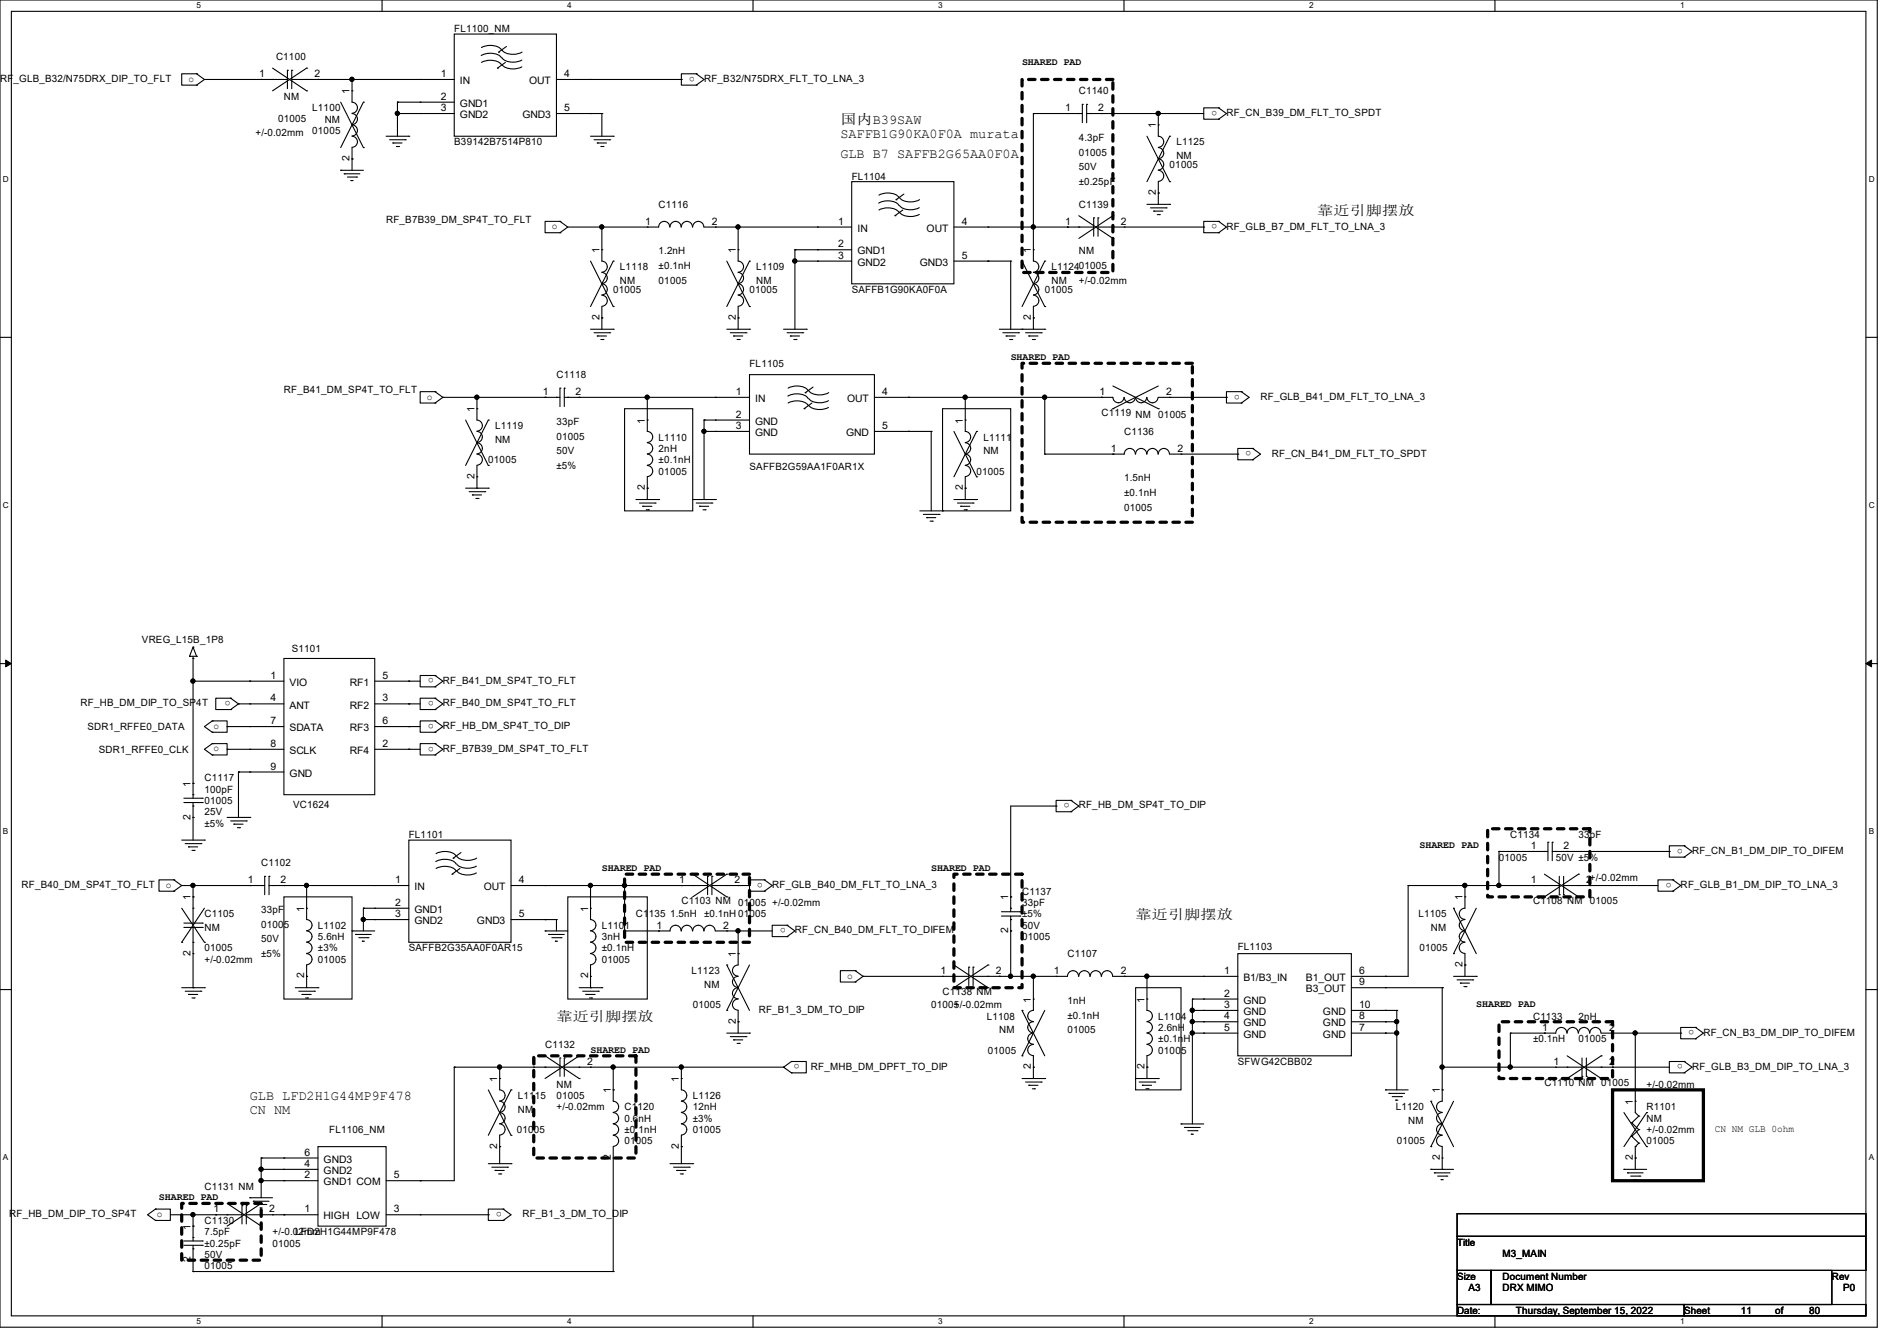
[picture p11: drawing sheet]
<svg xmlns="http://www.w3.org/2000/svg" width="297mm" height="210mm" viewBox="0 0 297 210" stroke-linecap="round" stroke-linejoin="round" font-family="sans-serif">
<defs><g id="words">
<g font-size="2.1">
<text x="131.6" y="21.5">SAFFB1G90KA0F0A murata</text>
<text x="131.6" y="19.4">国内B39SAW</text>
<text x="131.6" y="24.8">GLB B7 SAFFB2G65AA0F0A</text>
<text x="206.2" y="33.7">靠近引脚摆放</text>
<text x="177.8" y="143.9">靠近引脚摆放</text>
<text x="87.1" y="159.9">靠近引脚摆放</text>
<text x="39.1" y="172.3">GLB LFD2H1G44MP9F478</text>
<text x="39.1" y="174.5">CN NM</text>
</g>
<g font-size="1.6">
<text x="71.1" y="5">FL1100_NM</text>
<text x="43.2" y="9.4">C1100</text>
<text x="160" y="10.2">SHARED PAD</text>
<text x="0" y="12.8">RF_GLB_B32/N75DRX_DIP_TO_FLT</text>
<text x="29.5" y="12.8">o</text>
<text x="40.6" y="12.1">1</text>
<text x="44.4" y="15.7">NM</text>
<text x="48.9" y="17.4">L1100</text>
<text x="49.2" y="12.1">2</text>
<text x="54.7" y="14.8" transform="rotate(-90 54.7 14.8)">1</text>
<text x="69" y="12.1">1</text>
<text x="69" y="17.4">3</text>
<text x="69" y="15.6">2</text>
<text x="72" y="13.2">IN</text>
<text x="72" y="16.7">GND1</text>
<text x="82.8" y="13.2">OUT</text>
<text x="88.3" y="12.1">4</text>
<text x="88.3" y="17.4">5</text>
<text x="108.8" y="12" transform="rotate(-180 108.8 12)">o</text>
<text x="110.2" y="12.8">RF_B32/N75DRX_FLT_TO_LNA_3</text>
<text x="166.8" y="17.4">1</text>
<text x="168.9" y="14.8">C1140</text>
<text x="171.9" y="17.4">2</text>
<text x="190.6" y="17.4" transform="rotate(-180 190.6 17.4)">o</text>
<text x="40" y="21.3">+/-0.02mm</text>
<text x="43.6" y="19.1">01005</text>
<text x="48.9" y="21">01005</text>
<text x="50.8" y="19.2">NM</text>
<text x="71.1" y="22.8">B39142B7514P810</text>
<text x="72" y="18.5">GND2</text>
<text x="81.8" y="18.5">GND3</text>
<text x="168.9" y="22.1">4.3pF</text>
<text x="181" y="20.1" transform="rotate(-90 181 20.1)">1</text>
<text x="184.2" y="22.8">L1125</text>
<text x="192" y="18.2">RF_CN_B39_DM_FLT_TO_SPDT</text>
<text x="54.7" y="25.2" transform="rotate(-90 54.7 25.2)">2</text>
<text x="133.3" y="28.1">FL1104</text>
<text x="168.9" y="24.4">01005</text>
<text x="168.9" y="26.7">50V</text>
<text x="168.9" y="29">±0.25pF</text>
<text x="183.1" y="26.3">01005</text>
<text x="184.2" y="24.9">NM</text>
<text x="60.5" y="34.9">RF_B7B39_DM_SP4T_TO_FLT</text>
<text x="86.4" y="35.9">o</text>
<text x="101" y="35.2">1</text>
<text x="103.1" y="32.6">C1116</text>
<text x="111.5" y="35.2">2</text>
<text x="131.2" y="35.2">1</text>
<text x="150.6" y="35.2">4</text>
<text x="166.8" y="35.2">1</text>
<text x="168.9" y="32.6">C1139</text>
<text x="175.5" y="35.2">2</text>
<text x="181" y="30.6" transform="rotate(-90 181 30.6)">2</text>
<text x="190.6" y="35.1" transform="rotate(-180 190.6 35.1)">o</text>
<text x="192" y="35.9">RF_GLB_B7_DM_FLT_TO_LNA_3</text>
<text x="93.9" y="39.7" transform="rotate(-90 93.9 39.7)">1</text>
<text x="103.1" y="39.8">1.2nH</text>
<text x="115.2" y="39.7" transform="rotate(-90 115.2 39.7)">1</text>
<text x="131.2" y="40.5">3</text>
<text x="131.2" y="38.7">2</text>
<text x="134.2" y="36.3">IN</text>
<text x="134.2" y="41.6">GND2</text>
<text x="134.2" y="39.8">GND1</text>
<text x="144" y="41.6">GND3</text>
<text x="145.1" y="36.3">OUT</text>
<text x="150.6" y="40.5">5</text>
<text x="161.4" y="39.7" transform="rotate(-90 161.4 39.7)">1</text>
<text x="168.9" y="39.8">NM</text>
<text x="96" y="45.9">01005</text>
<text x="97.1" y="42.3">L1118</text>
<text x="97.1" y="44.5">NM</text>
<text x="103.1" y="42.2">±0.1nH</text>
<text x="103.1" y="44.5">01005</text>
<text x="117.3" y="45.9">01005</text>
<text x="118.4" y="42.3">L1109</text>
<text x="118.4" y="44.5">NM</text>
<text x="133.3" y="45.9">SAFFB1G90KA0F0A</text>
<text x="163.6" y="45.9">01005</text>
<text x="164.6" y="42.3">L112401005</text>
<text x="164.6" y="44.5">NM</text>
<text x="168.9" y="44.5">+/-0.02mm</text>
<text x="93.9" y="50.1" transform="rotate(-90 93.9 50.1)">2</text>
<text x="115.2" y="50.1" transform="rotate(-90 115.2 50.1)">2</text>
<text x="161.4" y="50.1" transform="rotate(-90 161.4 50.1)">2</text>
<text x="87.1" y="59.2">C1118</text>
<text x="117.3" y="57.5">FL1105</text>
<text x="158.2" y="56.4">SHARED PAD</text>
<text x="44.4" y="61.6">RF_B41_DM_SP4T_TO_FLT</text>
<text x="66.8" y="62.6">o</text>
<text x="74.3" y="64.6" transform="rotate(-90 74.3 64.6)">1</text>
<text x="85" y="61.9">1</text>
<text x="90.1" y="61.9">2</text>
<text x="115.2" y="61.9">1</text>
<text x="115.2" y="65.4">2</text>
<text x="118.2" y="63">IN</text>
<text x="132.6" y="63">OUT</text>
<text x="138.1" y="61.9">4</text>
<text x="172.1" y="61.9">1</text>
<text x="172.5" y="65.1">C1119 NM</text>
<text x="181.4" y="65.5">01005</text>
<text x="182.6" y="61.9">2</text>
<text x="194.1" y="61.8" transform="rotate(-180 194.1 61.8)">o</text>
<text x="197.4" y="62.6">RF_GLB_B41_DM_FLT_TO_LNA_3</text>
<text x="77.5" y="67.2">L1119</text>
<text x="77.5" y="69.3">NM</text>
<text x="87.1" y="66.5">33pF</text>
<text x="87.1" y="68.8">01005</text>
<text x="87.1" y="71.1">50V</text>
<text x="101" y="66.3" transform="rotate(-90 101 66.3)">1</text>
<text x="103.1" y="69">L1110</text>
<text x="103.1" y="70.8">2nH</text>
<text x="115.2" y="67.2">3</text>
<text x="118.2" y="66.5">GND</text>
<text x="118.2" y="68.3">GND</text>
<text x="132.5" y="68.3">GND</text>
<text x="138.1" y="67.2">5</text>
<text x="150.7" y="66.3" transform="rotate(-90 150.7 66.3)">1</text>
<text x="154" y="69">L1111</text>
<text x="154" y="71.1">NM</text>
<text x="173.9" y="70.7">1</text>
<text x="176" y="68.1">C1136</text>
<text x="184.4" y="70.7">2</text>
<text x="195.9" y="70.7" transform="rotate(-180 195.9 70.7)">o</text>
<text x="199.1" y="71.5">RF_CN_B41_DM_FLT_TO_SPDT</text>
<text x="74.3" y="75" transform="rotate(-90 74.3 75)">2</text>
<text x="76.5" y="72.6">01005</text>
<text x="87.1" y="73.5">±5%</text>
<text x="101" y="76.8" transform="rotate(-90 101 76.8)">2</text>
<text x="103.1" y="72.6">±0.1nH</text>
<text x="103.1" y="74.3">01005</text>
<text x="117.3" y="73.6">SAFFB2G59AA1F0AR1X</text>
<text x="150.7" y="76.8" transform="rotate(-90 150.7 76.8)">2</text>
<text x="152.9" y="74.3">01005</text>
<text x="176" y="75.4">1.5nH</text>
<text x="176" y="77.7">±0.1nH</text>
<text x="176" y="80">01005</text>
<text x="22.2" y="100.7">VREG_L15B_1P8</text>
<text x="42.3" y="106.3">1</text>
<text x="45.3" y="107.4">VIO</text>
<text x="45.7" y="102.1">S1101</text>
<text x="54.8" y="107.4">RF1</text>
<text x="59.9" y="106.3">5</text>
<text x="67.9" y="106.3" transform="rotate(-180 67.9 106.3)">o</text>
<text x="69.3" y="107.1">RF_B41_DM_SP4T_TO_FLT</text>
<text x="12.6" y="110.6">RF_HB_DM_DIP_TO_SP4T</text>
<text x="36.1" y="109.8" transform="rotate(-180 36.1 109.8)">o</text>
<text x="42.3" y="109.9">4</text>
<text x="42.3" y="113.4">7</text>
<text x="45.3" y="111">ANT</text>
<text x="54.8" y="111">RF2</text>
<text x="59.9" y="109.9">3</text>
<text x="59.9" y="113.4">6</text>
<text x="67.9" y="109.8" transform="rotate(-180 67.9 109.8)">o</text>
<text x="67.9" y="113.4" transform="rotate(-180 67.9 113.4)">o</text>
<text x="69.3" y="110.6">RF_B40_DM_SP4T_TO_FLT</text>
<text x="13.7" y="114.3">SDR1_RFFE0_DATA</text>
<text x="15.5" y="117.9">SDR1_RFFE0_CLK</text>
<text x="33.4" y="114.1">o</text>
<text x="33.4" y="117.7">o</text>
<text x="42.3" y="117">8</text>
<text x="45.3" y="114.5">SDATA</text>
<text x="45.3" y="118.1">SCLK</text>
<text x="54.8" y="118.1">RF4</text>
<text x="54.8" y="114.5">RF3</text>
<text x="59.9" y="117">2</text>
<text x="67.9" y="116.9" transform="rotate(-180 67.9 116.9)">o</text>
<text x="69.3" y="114.2">RF_HB_DM_SP4T_TO_DIP</text>
<text x="69.3" y="117.7">RF_B7B39_DM_SP4T_TO_FLT</text>
<text x="29.8" y="123.2" transform="rotate(-90 29.8 123.2)">1</text>
<text x="32" y="122.3">C1117</text>
<text x="32" y="124.1">100pF</text>
<text x="32" y="125.9">01005</text>
<text x="42.3" y="120.5">9</text>
<text x="45.3" y="121.6">GND</text>
<text x="167.5" y="125.8" transform="rotate(-180 167.5 125.8)">o</text>
<text x="29.8" y="128.4" transform="rotate(-90 29.8 128.4)">2</text>
<text x="32" y="127.7">25V</text>
<text x="32" y="129.5">±5%</text>
<text x="45.9" y="126.6">VC1624</text>
<text x="64" y="131.2">FL1101</text>
<text x="168.9" y="126.6">RF_HB_DM_SP4T_TO_DIP</text>
<text x="236.5" y="131.2">C1134</text>
<text x="247.1" y="131.2">33pF</text>
<text x="40.9" y="135.7">C1102</text>
<text x="94.2" y="136.4">SHARED PAD</text>
<text x="145.8" y="136.4">SHARED PAD</text>
<text x="222.2" y="132.8">SHARED PAD</text>
<text x="234.7" y="134.8">01005</text>
<text x="239.7" y="133">1</text>
<text x="243.6" y="134.8">50V ±5%</text>
<text x="244.8" y="133">2</text>
<text x="263.5" y="132.9" transform="rotate(-180 263.5 132.9)">o</text>
<text x="264.9" y="133.7">RF_CN_B1_DM_DIP_TO_DIFEM</text>
<text x="3.4" y="139.1">RF_B40_DM_SP4T_TO_FLT</text>
<text x="25.9" y="139">o</text>
<text x="29.8" y="141" transform="rotate(-90 29.8 141)">1</text>
<text x="32" y="143.7">C1105</text>
<text x="38.8" y="138.3">1</text>
<text x="40.9" y="143">33pF</text>
<text x="43.9" y="138.3">2</text>
<text x="47.6" y="142.8" transform="rotate(-90 47.6 142.8)">1</text>
<text x="61.9" y="138.3">1</text>
<text x="61.9" y="143.6">3</text>
<text x="61.9" y="141.9">2</text>
<text x="64.9" y="139.4">IN</text>
<text x="64.9" y="143">GND1</text>
<text x="75.7" y="139.4">OUT</text>
<text x="81.2" y="138.3">4</text>
<text x="81.2" y="143.6">5</text>
<text x="92.1" y="142.8" transform="rotate(-90 92.1 142.8)">1</text>
<text x="99.6" y="143.7">C1135 1.5nH</text>
<text x="106.3" y="138.3">1</text>
<text x="106.7" y="141.6">C1103 NM</text>
<text x="110.2" y="143.7">±0.1nH 01005</text>
<text x="115" y="138.3">2</text>
<text x="115.6" y="141.9">01005 +/-0.02mm</text>
<text x="119.5" y="138.3" transform="rotate(-180 119.5 138.3)">o</text>
<text x="120.9" y="139.1">RF_GLB_B40_DM_FLT_TO_LNA_3</text>
<text x="157.9" y="141" transform="rotate(-90 157.9 141)">1</text>
<text x="160" y="140.1">C1137</text>
<text x="160" y="141.9">33pF</text>
<text x="160" y="143.7">±5%</text>
<text x="222.1" y="143.7">L1105</text>
<text x="229" y="141" transform="rotate(-90 229 141)">1</text>
<text x="239.7" y="138.3">1</text>
<text x="240" y="141.6">C1108 NM</text>
<text x="248.4" y="138.3">2+/-0.02mm</text>
<text x="248.9" y="141.6">01005</text>
<text x="261.7" y="138.3" transform="rotate(-180 261.7 138.3)">o</text>
<text x="263.1" y="139.1">RF_GLB_B1_DM_DIP_TO_LNA_3</text>
<text x="29.8" y="149.7" transform="rotate(-90 29.8 149.7)">2</text>
<text x="32" y="145.8">NM</text>
<text x="32" y="149">01005</text>
<text x="40.9" y="145.3">01005</text>
<text x="40.9" y="147.6">50V</text>
<text x="40.9" y="149.9">±5%</text>
<text x="49.8" y="145.5">L1102</text>
<text x="49.8" y="147.2">5.6nH</text>
<text x="49.8" y="149">±3%</text>
<text x="64" y="149">SAFFB2G35AA0F0AR15</text>
<text x="64.9" y="144.7">GND2</text>
<text x="74.7" y="144.7">GND3</text>
<text x="94.2" y="145.5">L1101</text>
<text x="94.2" y="147.2">3nH</text>
<text x="94.2" y="149">±0.1nH</text>
<text x="102.8" y="145.4">1</text>
<text x="113.2" y="145.4">2</text>
<text x="115.2" y="149.9" transform="rotate(-90 115.2 149.9)">1</text>
<text x="123" y="145.4" transform="rotate(-180 123 145.4)">o</text>
<text x="124.5" y="146.2">RF_CN_B40_DM_FLT_TO_DIFEM</text>
<text x="157.9" y="146.1" transform="rotate(-90 157.9 146.1)">2</text>
<text x="160" y="147.2">01005</text>
<text x="160" y="145.5">50V</text>
<text x="167.1" y="149.9">C1107</text>
<text x="193.8" y="148.8">FL1103</text>
<text x="222.2" y="149">01005</text>
<text x="224" y="145.8">NM</text>
<text x="32" y="150.8">+/-0.02mm</text>
<text x="47.6" y="153.2" transform="rotate(-90 47.6 153.2)">2</text>
<text x="49.8" y="150.8">01005</text>
<text x="92.1" y="153.2" transform="rotate(-90 92.1 153.2)">2</text>
<text x="94.2" y="150.8">01005</text>
<text x="108.3" y="152.6">L1123</text>
<text x="110.2" y="154.7">NM</text>
<text x="132.6" y="153.2">o</text>
<text x="147.2" y="152.5">1</text>
<text x="147.6" y="155.8">C1138 NM</text>
<text x="155.9" y="152.5">2</text>
<text x="165" y="152.5">1</text>
<text x="175.5" y="152.5">2</text>
<text x="191.7" y="152.5">1</text>
<text x="194.7" y="153.6">B1/B3_IN</text>
<text x="204.5" y="153.6">B1_OUT</text>
<text x="204.5" y="155.4">B3_OUT</text>
<text x="212.8" y="152.5">6</text>
<text x="212.8" y="154.3">9</text>
<text x="229" y="151.5" transform="rotate(-90 229 151.5)">2</text>
<text x="108.5" y="157.9">01005</text>
<text x="115.2" y="160.4" transform="rotate(-90 115.2 160.4)">2</text>
<text x="118.8" y="158.6">RF_B1_3_DM_TO_DIP</text>
<text x="145.8" y="157.9">01005</text>
<text x="149.3" y="157.9">+/-0.02mm</text>
<text x="154.5" y="159.7">L1108</text>
<text x="156.5" y="161.8">NM</text>
<text x="161.4" y="157" transform="rotate(-90 161.4 157)">1</text>
<text x="167.1" y="157.2">1nH</text>
<text x="167.1" y="159.5">±0.1nH</text>
<text x="167.1" y="161.8">01005</text>
<text x="179.2" y="157" transform="rotate(-90 179.2 157)">1</text>
<text x="181.4" y="159.7">L1104</text>
<text x="181.4" y="161.5">2.6nH</text>
<text x="191.7" y="156.1">2</text>
<text x="191.7" y="157.9">3</text>
<text x="191.7" y="159.6">4</text>
<text x="191.7" y="161.4">5</text>
<text x="194.7" y="157.2">GND</text>
<text x="194.7" y="159">GND</text>
<text x="194.7" y="160.7">GND</text>
<text x="207.1" y="160.7">GND</text>
<text x="207.1" y="159">GND</text>
<text x="212.8" y="161.4">7</text>
<text x="212.8" y="159.6">8</text>
<text x="212.8" y="157.9">10</text>
<text x="231.1" y="157.7">SHARED PAD</text>
<text x="240" y="159.7">C1133</text>
<text x="241.5" y="161.4">1</text>
<text x="247.1" y="159.7">2nH</text>
<text x="251.9" y="161.4">2</text>
<text x="265.3" y="161.4" transform="rotate(-180 265.3 161.4)">o</text>
<text x="83.2" y="166.8">1</text>
<text x="85.3" y="164.1">C1132</text>
<text x="91.9" y="166.8">2</text>
<text x="92.5" y="164.8">SHARED PAD</text>
<text x="125.2" y="166.7" transform="rotate(-180 125.2 166.7)">o</text>
<text x="127" y="167.5">RF_MHB_DM_DPFT_TO_DIP</text>
<text x="154.7" y="165">01005</text>
<text x="161.4" y="167.5" transform="rotate(-90 161.4 167.5)">2</text>
<text x="179.2" y="167.5" transform="rotate(-90 179.2 167.5)">2</text>
<text x="181.4" y="163.2">±0.1nH</text>
<text x="181.4" y="165">01005</text>
<text x="193.8" y="166.8">SFWG42CBB02</text>
<text x="194.7" y="162.5">GND</text>
<text x="207.1" y="162.5">GND</text>
<text x="240" y="163.2">±0.1nH</text>
<text x="243.2" y="166.8">1</text>
<text x="247.1" y="163.2">01005</text>
<text x="251.9" y="166.8">2</text>
<text x="263.5" y="166.7" transform="rotate(-180 263.5 166.7)">o</text>
<text x="264.9" y="167.5">RF_GLB_B3_DM_DIP_TO_LNA_3</text>
<text x="266.7" y="162.2">RF_CN_B3_DM_DIP_TO_DIFEM</text>
<text x="77.9" y="169.5" transform="rotate(-90 77.9 169.5)">1</text>
<text x="81.1" y="172.1">L1115</text>
<text x="87.1" y="170.3">NM</text>
<text x="87.1" y="172.1">01005</text>
<text x="87.1" y="173.9">+/-0.02mm</text>
<text x="95.6" y="171.2" transform="rotate(-90 95.6 171.2)">1</text>
<text x="97.8" y="173.9">C1120</text>
<text x="106.3" y="169.5" transform="rotate(-90 106.3 169.5)">1</text>
<text x="108.5" y="172.1">L1126</text>
<text x="108.5" y="173.9">12nH</text>
<text x="218.5" y="173.9">L1120</text>
<text x="225.4" y="171.2" transform="rotate(-90 225.4 171.2)">1</text>
<text x="241.8" y="170">C1110 NM</text>
<text x="250.7" y="170">01005</text>
<text x="255.7" y="173" transform="rotate(-90 255.7 173)">1</text>
<text x="257.8" y="170.3">+/-0.02mm</text>
<text x="257.8" y="173.9">R1101</text>
<text x="51.6" y="177.5">FL1106_NM</text>
<text x="77.9" y="179.9" transform="rotate(-90 77.9 179.9)">2</text>
<text x="80.9" y="177.5">01005</text>
<text x="81.1" y="174.2">NM</text>
<text x="97.8" y="175.7">0.6nH</text>
<text x="97.8" y="177.5">±0.1nH</text>
<text x="97.8" y="179.2">01005</text>
<text x="106.3" y="179.9" transform="rotate(-90 106.3 179.9)">2</text>
<text x="108.5" y="175.7">±3%</text>
<text x="108.5" y="177.5">01005</text>
<text x="218.7" y="179.2">01005</text>
<text x="220.5" y="176">NM</text>
<text x="257.8" y="175.7">NM</text>
<text x="257.8" y="179.2">01005</text>
<text x="257.8" y="177.5">+/-0.02mm</text>
<text x="268.5" y="177.2">CN NM GLB 0ohm</text>
<text x="47.7" y="184.5">2</text>
<text x="47.7" y="182.8">4</text>
<text x="47.7" y="181">6</text>
<text x="50.7" y="185.6">GND1 COM</text>
<text x="50.7" y="183.9">GND2</text>
<text x="50.7" y="182.1">GND3</text>
<text x="61.7" y="184.5">5</text>
<text x="95.6" y="181.7" transform="rotate(-90 95.6 181.7)">2</text>
<text x="225.4" y="181.7" transform="rotate(-90 225.4 181.7)">2</text>
<text x="255.7" y="181.7" transform="rotate(-90 255.7 181.7)">2</text>
<text x="1.4" y="190.6">RF_HB_DM_DIP_TO_SP4T</text>
<text x="24.6" y="190.6">o</text>
<text x="24.9" y="188">SHARED PAD</text>
<text x="32" y="191.7">C1130</text>
<text x="32" y="186.3">C1131 NM</text>
<text x="33.4" y="189.9">1</text>
<text x="42.1" y="189.9">2</text>
<text x="47.7" y="189.9">1</text>
<text x="50.7" y="191">HIGH LOW</text>
<text x="61.7" y="189.9">3</text>
<text x="78.6" y="189.8" transform="rotate(-180 78.6 189.8)">o</text>
<text x="81.8" y="190.6">RF_B1_3_DM_TO_DIP</text>
<text x="29.8" y="197.7" transform="rotate(-90 29.8 197.7)">2</text>
<text x="29.8" y="192.6" transform="rotate(-90 29.8 192.6)">1</text>
<text x="32" y="193.5">7.5pF</text>
<text x="32" y="197">50V</text>
<text x="32" y="195.2">±0.25pF</text>
<text x="42.7" y="195.2">01005</text>
<text x="42.7" y="193.5">+/-0.02mm</text>
<text x="46.2" y="193.5">LFD2H1G44MP9F478</text>
<text x="228.1" y="195.1">Title</text>
<text x="235.2" y="196.8">M3_MAIN</text>
<text x="32" y="198.8">01005</text>
<text x="228.1" y="200.4">Size</text>
<text x="229.9" y="202.2">A3</text>
<text x="235.2" y="200.4">Document Number</text>
<text x="235.2" y="202.2">DRX MIMO</text>
<text x="286.8" y="200.4">Rev</text>
<text x="288.6" y="202.2">P0</text>
<text x="228.1" y="205.7">Date:</text>
<text x="237.4" y="205.7">Thursday, September 15, 2022</text>
<text x="263.7" y="205.7">Sheet</text>
<text x="272.6" y="205.7">11</text>
<text x="277.9" y="205.7">of</text>
<text x="283.2" y="205.7">80</text>
</g>
<g font-size="1.3">
<text x="30.8" y="1.3">5</text>
<text x="88.8" y="1.3">4</text>
<text x="146.9" y="1.3">3</text>
<text x="205" y="1.3">2</text>
<text x="263.1" y="1.3">1</text>
<text x=".5" y="28.4">D</text>
<text x="292.6" y="28.4">D</text>
<text x=".5" y="79.5">C</text>
<text x="292.6" y="79.5">C</text>
<text x=".5" y="130.6">B</text>
<text x="292.6" y="130.6">B</text>
<text x=".5" y="181.7">A</text>
<text x="292.6" y="181.7">A</text>
<text x="30.8" y="207.4">5</text>
<text x="88.8" y="207.4">4</text>
<text x="146.9" y="207.4">3</text>
<text x="205" y="207.4">2</text>
<text x="263.1" y="207.4">1</text>
</g>
</g></defs>
<path d="M0 0h293.9v207.9h-293.9zM1.8 1.8h290.3v204.3h-290.3z" fill="none" stroke="#000" stroke-width=".17"/>
<g fill="#fff">
<path d="M30.8 .2h.7v1.4h-.7z"/>
<path d="M30.8 206.2h.7v1.4h-.7z"/>
</g>
<path d="M59.8 0v1.8M59.8 206.1v1.8" fill="none" stroke="#000" stroke-width=".17"/>
<g fill="#fff">
<path d="M88.8 .2h.7v1.4h-.7z"/>
<path d="M88.8 206.2h.7v1.4h-.7z"/>
</g>
<path d="M117.9 0v1.8M117.9 206.1v1.8" fill="none" stroke="#000" stroke-width=".17"/>
<g fill="#fff">
<path d="M146.9 .2h.7v1.4h-.7z"/>
<path d="M146.9 206.2h.7v1.4h-.7z"/>
</g>
<path d="M176 0v1.8M176 206.1v1.8" fill="none" stroke="#000" stroke-width=".17"/>
<g fill="#fff">
<path d="M205 .2h.7v1.4h-.7z"/>
<path d="M205 206.2h.7v1.4h-.7z"/>
</g>
<path d="M234.1 0v1.8M234.1 206.1v1.8" fill="none" stroke="#000" stroke-width=".17"/>
<g fill="#fff">
<path d="M263.1 .2h.6v1.4h-.6z"/>
<path d="M263.1 206.2h.6v1.4h-.6z"/>
<path d="M.5 27.3h.9v1.4h-.9z"/>
<path d="M292.6 27.3h.9v1.4h-.9z"/>
<path d="M.5 78.4h.9v1.4h-.9z"/>
<path d="M292.6 78.4h.9v1.4h-.9z"/>
</g>
<path d="M0 52.8h1.8M292.1 52.8h1.8" fill="none" stroke="#000" stroke-width=".17"/>
<g fill="#fff">
<path d="M.5 129.5h.8v1.4h-.8z"/>
<path d="M292.6 129.5h.8v1.4h-.8z"/>
</g>
<path d="M0 103.9h1.8M292.1 103.9h1.8" fill="none" stroke="#000" stroke-width=".17"/>
<path d="M.9 103.4l.9 .5-.9 .5zM292.1 103.9l.9-.5v1z" fill="#000" stroke="#000" stroke-width=".16"/>
<g fill="#fff">
<path d="M.5 180.5h.8v1.4h-.8z"/>
<path d="M292.6 180.5h.8v1.4h-.8z"/>
</g>
<g fill="none" stroke="#000" stroke-width=".17">
<path d="M30.8 11.6h.1M30.8 13.3h.1M30.8 11.6h-2.4v1.7h2.4M30.8 11.6l1.2 .8M32 12.4l-1.2 .9M32 12.4h13M40.9 12.4h.1M42.7 12.4h.1M42.7 10.7l5.3 3.5M45 11h.1M45 11v2.9M45.7 11h.1"/>
<path d="M45.7 12.4h25.4M45.7 11v2.9M48 12.4h.1M48 14.2h.1M48 10.7h.1M48 10.7l-5.3 3.5M49.8 12.4h.1M53.3 16l3.6 7.1M55.1 12.4v3.6a.87 .87 0 0 1 .9 .9 .87 .87 0 0 1-.9 .8M55.1 17.8a.87 .87 0 0 1 .9 .8 .87 .87 0 0 1-.9 .9M55.1 19.6a.87 .87 0 0 1 .9 .8 .87 .87 0 0 1-.9 .9M55.1 14.2h.1"/>
<path d="M55.1 12.4h.1M56.9 16h.1M56.9 16l-3.6 7.1M62.2 16h.1M62.2 17.8h.1M62.2 17.8h8.9M62.2 16h8.9M62.2 16v5.3M65.8 12.4h.1M65.8 17.8h.1M65.8 16h.1M71.1 5.3h16v16h-16z"/>
<path d="M75.3 8.7a2.89 2.89 0 0 1 3.1 .1l.1 .3M75.4 7.4a2.9 2.9 0 0 1 3 .2l.1 .2M75.4 9.8a2.93 2.93 0 0 1 2.9 .1l.2 .2M77.9 10.7h.1M78.1 8.2h.1M78.6 9.1a2.6 2.6 0 0 0 3.1 .3M78.6 10.1a2.6 2.6 0 0 0 3.1 .4M78.6 7.8a2.59 2.59 0 0 0 3.1 .4M79.1 9.8l-1.2 .9M79.3 7.3l-1.2 .9M87.1 17.8h7.1M87.1 12.4h19.6"/>
<path d="M92.5 12.4h.1M92.5 17.8h.1M94.2 17.8h.1M94.2 17.8v3.5M106.7 12.4h.1M109 13.3h.1M109 11.6h.1M109 11.6h-2.3v1.7h2.3M109 11.6l1.2 .8-1.2 .9M161.8 17.8v23.1a.87 .87 0 0 1 .8 .9 .87 .87 0 0 1-.8 .8M161.8 17.8h.1M161.8 17.8h7.7"/>
<path d="M167.1 17.8h.1M168.9 17.8h.1M169.5 16.3h.1M169.5 16.3v2.9M170.1 16.3h.1M170.1 16.3v2.9M170.1 17.8h18.4M170.7 17.8h.1M172.5 17.8h.1M181.4 17.8v3.5a.87 .87 0 0 1 .8 .9 .87 .87 0 0 1-.8 .9M181.4 19.6h.1M181.4 17.8h.1"/>
<path d="M190.8 18.7h.1M190.8 16.9h.1M190.8 16.9h-2.3v1.8h2.3M190.8 16.9l1.2 .9-1.2 .9M53.3 26.7h.1M53.3 26.7h3.6M53.9 27.2h.1M53.9 27.2h2.4M54.4 27.7h1.4M54.9 28.3h.1M54.9 28.3h.4M55.1 21.3a.87 .87 0 0 1 .9 .9 .87 .87 0 0 1-.9 .9"/>
<path d="M55.1 24.9h.1M55.1 23.1v3.6M55.8 27.7h.1M56.9 23.1h.1M60.5 21.3h3.5M61 21.9h2.5M61.5 22.4h.1M61.5 22.4h1.4M62.1 22.9h.3M62.4 22.9h.1M63.5 21.9h.1M64 21.3h.1"/>
<path d="M87.7 34.7h.1M87.7 36.4h.1M87.7 34.7h-2.4v1.7h2.4M87.7 34.7l1.2 .9M88.9 35.6h14.2a.87 .87 0 0 1 .9-.9 .87 .87 0 0 1 .9 .9M88.9 35.6l-1.2 .8M92.5 21.3h3.5M93 21.9h2.5M93.5 22.4h.1M93.5 22.4h1.5M94.1 22.9h.3M94.2 35.6v5.3a.87 .87 0 0 1 .9 .9 .87 .87 0 0 1-.9 .8"/>
<path d="M94.2 39.1h.1M94.2 35.6h.1M94.4 22.9h.1M95.5 21.9h.1M96 21.3h.1M101.3 35.6h.1M106.6 35.6a.87 .87 0 0 0-.8-.9 .87 .87 0 0 0-.9 .9M108.4 35.6a.87 .87 0 0 0-.9-.9 .87 .87 0 0 0-.8 .9M110.2 35.6a.87 .87 0 0 0-.9-.9 .87 .87 0 0 0-.8 .9M110.2 35.6h23.1M112 35.6h.1M115.6 35.6v5.3a.87 .87 0 0 1 .8 .9 .87 .87 0 0 1-.8 .8"/>
<path d="M115.6 39.1h.1M115.6 35.6h.1M124.5 39.1h.1M124.5 39.1h8.8M124.5 39.1v12.5M128 35.6h.1M128 39.1h.1M133.3 28.4h16.1v16h-16.1zM137.6 31.8a2.89 2.89 0 0 1 3 .1l.1 .3M137.6 30.6a2.9 2.9 0 0 1 3 .1l.1 .3M137.6 32.9a2.93 2.93 0 0 1 3 .1l.1 .2M140.1 33.8h.1"/>
<path d="M140.3 31.3h.1M140.8 32.2a2.6 2.6 0 0 0 3.1 .3M140.8 33.2a2.6 2.6 0 0 0 3.1 .4M140.8 30.9a2.59 2.59 0 0 0 3.2 .4M141.4 32.9l-1.3 .9M141.5 30.4l-1.2 .9M149.4 35.6h21.8M154.7 35.6h.1M161.8 39.1h.1M161.8 35.6h.1M167.1 35.6h.1M168.9 35.6h.1"/>
<path d="M168.9 33.8l5.3 3.5M171.2 34.1h.1M171.2 34.1v2.9M171.9 34.1h.1M171.9 34.1v2.9M171.9 35.6h16.6M174.2 35.6h.1M174.2 37.3h.1M174.2 33.8h.1M174.2 33.8l-5.3 3.5M176 35.6h.1M179.6 32h3.5"/>
<path d="M179.6 21.3l3.5 7.1M180.1 32.6h2.5M180.6 33.1h.1M180.6 33.1h1.5M181.2 33.6h.3M181.4 23.1a.87 .87 0 0 1 .8 .9 .87 .87 0 0 1-.8 .8M181.4 24.9a.87 .87 0 0 1 .8 .9 .87 .87 0 0 1-.8 .8M181.4 26.7a.87 .87 0 0 1 .8 .8 .87 .87 0 0 1-.8 .9M181.4 30.2h.1M181.4 28.4v3.6M181.5 33.6h.1M182.6 32.6h.1"/>
<path d="M183.1 32h.1M183.1 21.3h.1M183.1 28.4h.1M183.1 21.3l-3.5 7.1M188.5 35.6h.1M190.8 36.4h.1M190.8 34.7h.1M190.8 34.7h-2.3v1.7h2.3M190.8 34.7l1.2 .9-1.2 .8M92.5 51.6h3.5M92.5 40.9l3.5 7.1M93 52.1h2.5"/>
<path d="M93.5 52.6h.1M93.5 52.6h1.5M94.1 53.2h.3M94.2 42.7a.87 .87 0 0 1 .9 .8 .87 .87 0 0 1-.9 .9M94.2 44.4a.87 .87 0 0 1 .9 .9 .87 .87 0 0 1-.9 .9M94.2 46.2a.87 .87 0 0 1 .9 .9 .87 .87 0 0 1-.9 .9M94.2 49.8h.1M94.2 48v3.6M94.4 53.2h.1M95.5 52.1h.1M96 51.6h.1M96 40.9h.1"/>
<path d="M96 48h.1M96 40.9l-3.5 7.1M113.8 51.6h3.5M113.8 40.9l3.5 7.1M114.3 52.1h2.5M114.9 52.6h.1M114.9 52.6h1.4M115.4 53.2h.3M115.6 42.7a.87 .87 0 0 1 .8 .8 .87 .87 0 0 1-.8 .9M115.6 44.4a.87 .87 0 0 1 .8 .9 .87 .87 0 0 1-.8 .9M115.6 46.2a.87 .87 0 0 1 .8 .9 .87 .87 0 0 1-.8 .9M115.6 49.8h.1"/>
<path d="M115.6 48v3.6M115.7 53.2h.1M116.8 52.1h.1M117.3 51.6h.1M117.3 40.9h.1M117.3 48h.1M117.3 40.9l-3.5 7.1M117.3 58.7h19.6v12.4h-19.6zM122.7 51.6h3.5M123.2 52.1h2.5M123.7 52.6h.1M123.7 52.6h1.5"/>
<path d="M124.3 53.2h.3M124.5 40.9h.1M124.5 40.9h8.8M124.6 53.2h.1M125.7 52.1h.1M126.2 51.6h.1M128 40.9h.1M149.4 40.9h8.8M154.7 40.9h.1M156.5 51.6h7.1M157 52.1h2.5M157.5 52.6h.1"/>
<path d="M157.5 52.6h1.5M158.1 53.2h.3M158.2 40.9h.1M158.2 40.9v10.7M158.4 53.2h.1M159.5 52.1h.1M160 51.6h.1M160 40.9l3.6 7.1M160.6 52.1h2.4M161.1 52.6h.1M161.1 52.6h1.4M161.6 53.2h.4"/>
<path d="M161.8 42.7a.87 .87 0 0 1 .8 .8 .87 .87 0 0 1-.8 .9M161.8 44.4a.87 .87 0 0 1 .8 .9 .87 .87 0 0 1-.8 .9M161.8 46.2a.87 .87 0 0 1 .8 .9 .87 .87 0 0 1-.8 .9M161.8 49.8h.1M161.8 48v3.6M162 53.2h.1M163 52.1h.1M163.6 51.6h.1M163.6 40.9h.1M163.6 48h.1M163.6 40.9l-3.6 7.1M68.1 61.3h.1"/>
<path d="M68.1 63.1h.1M68.1 61.3h-2.3v1.8h2.3M68.1 61.3l1.2 .9M69.3 62.2h.1M69.3 62.2l-1.2 .9M69.3 62.2h18.4M72.9 76.5h3.6M72.9 65.8l3.6 7.1M73.4 77h2.5M74 77.5h.1M74 77.5h1.4M74.5 78.1h.3"/>
<path d="M74.7 62.2v3.6a.87 .87 0 0 1 .8 .9 .87 .87 0 0 1-.8 .8M74.7 67.6a.87 .87 0 0 1 .8 .8 .87 .87 0 0 1-.8 .9M74.7 69.3a.87 .87 0 0 1 .8 .9 .87 .87 0 0 1-.8 .9M74.7 71.1a.87 .87 0 0 1 .8 .9 .87 .87 0 0 1-.8 .9M74.7 64h.1M74.7 74.7h.1M74.7 62.2h.1M74.7 76.5h.1M74.7 72.9v3.6M74.8 78.1h.1M75.9 77h.1M76.5 76.5h.1"/>
<path d="M76.5 65.8h.1M76.5 72.9h.1M76.5 65.8l-3.6 7.1M85.3 62.2h.1M87.1 62.2h.1M87.7 60.8h.1M87.7 60.8v2.9M88.3 60.8h.1M88.3 62.2h29M88.3 60.8v2.9M88.9 62.2h.1M90.7 62.2h.1"/>
<path d="M97.8 64h10.7v16h-10.7zM99.6 78.2h3.5M100.1 78.8h2.5M100.6 79.3h.1M100.6 79.3h1.5M101.2 79.8h.3M101.3 62.2v5.4a.87 .87 0 0 1 .9 .8 .87 .87 0 0 1-.9 .9M101.3 69.3a.87 .87 0 0 1 .9 .9 .87 .87 0 0 1-.9 .9M101.3 71.1a.87 .87 0 0 1 .9 .9 .87 .87 0 0 1-.9 .9M101.3 72.9a.87 .87 0 0 1 .9 .9 .87 .87 0 0 1-.9 .8M101.3 65.8h.1M101.3 76.5h.1"/>
<path d="M101.3 62.2h.1M101.3 74.7v3.5M101.5 79.8h.1M102.6 78.8h.1M103.1 78.2h.1M108.5 78.2h3.5M109 78.8h2.5M109.5 79.3h.1M109.5 79.3h1.5M110.1 79.8h.3M110.2 65.8h.1M110.2 67.6h.1"/>
<path d="M110.2 65.8h7.1M110.2 67.6h7.1M110.2 65.8v12.4M110.4 79.8h.1M111.5 78.8h.1M112 78.2h.1M112 62.2h.1M112 65.8h.1M112 67.6h.1M123.3 62a2.89 2.89 0 0 1 3.1 .2l.1 .2M123.4 60.8a2.9 2.9 0 0 1 3 .1l.1 .3M123.4 63.1a2.93 2.93 0 0 1 2.9 .1l.2 .3"/>
<path d="M125.9 64h.1M126.1 61.5h.1M126.6 63.5a2.6 2.6 0 0 0 3.1 .3M126.6 61.2a2.59 2.59 0 0 0 3.1 .3M126.6 62.4a2.6 2.6 0 0 0 3.1 .3M127.1 63.1l-1.2 .9M127.3 60.6l-1.2 .9M136.9 62.2h37.3a.87 .87 0 0 0 .9 .9 .87 .87 0 0 0 .9-.9M136.9 67.6h8.9M142.2 62.2h.1M142.2 67.6h.1M145.8 67.6h.1"/>
<path d="M145.8 67.6v12.4M147.6 64h10.6v16h-10.6zM149.4 78.2h3.5M149.4 67.6l3.5 7.1M149.9 78.8h2.5M150.4 79.3h.1M150.4 79.3h1.4M151 79.8h.3M151.1 62.2v5.4a.87 .87 0 0 1 .9 .8 .87 .87 0 0 1-.9 .9M151.1 69.3a.87 .87 0 0 1 .9 .9 .87 .87 0 0 1-.9 .9M151.1 71.1a.87 .87 0 0 1 .9 .9 .87 .87 0 0 1-.9 .9M151.1 72.9a.87 .87 0 0 1 .9 .9 .87 .87 0 0 1-.9 .8"/>
<path d="M151.1 65.8h.1M151.1 76.5h.1M151.1 62.2h.1M151.1 74.7v3.5M151.3 79.8h.1M152.4 78.8h.1M152.9 78.2h.1M152.9 67.6h.1M152.9 74.7h.1M152.9 67.6l-3.5 7.1M163.6 71.1h12.4a.87 .87 0 0 1 .9-.9 .87 .87 0 0 1 .9 .9M163.6 71.1h.1"/>
<path d="M163.6 62.2v8.9M172.5 62.2h.1M174.2 71.1h.1M174.2 64h.1M174.2 60.5l7.2 3.5M176 62.2a.87 .87 0 0 0 .9 .9 .87 .87 0 0 0 .9-.9M177.8 62.2a.87 .87 0 0 0 .9 .9 .87 .87 0 0 0 .8-.9M179.5 71.1a.87 .87 0 0 0-.8-.9 .87 .87 0 0 0-.9 .9M179.6 62.2a.87 .87 0 0 0 .8 .9 .87 .87 0 0 0 .9-.9M181.3 71.1a.87 .87 0 0 0-.9-.9 .87 .87 0 0 0-.8 .9M181.4 64h.1M181.4 62.2h10.6"/>
<path d="M181.4 60.5l-7.2 3.5M183.1 71.1a.87 .87 0 0 0-.9-.9 .87 .87 0 0 0-.8 .9M183.1 62.2h.1M183.1 71.1h10.7M184.9 71.1h.1M192 62.2h.1M193.8 71.1h.1M194.4 63.1h.1M194.4 61.3h.1M194.4 61.3h-2.4v1.8h2.4M194.4 61.3l1.2 .9-1.2 .9M196.1 72h.1"/>
<path d="M196.1 70.2h.1M196.1 70.2h-2.3v1.8h2.3M196.1 70.2l1.3 .9-1.3 .9M144 80h3.6M144.6 80.6h2.4M145.1 81.1h.1M145.1 81.1h1.4M145.6 81.6h.4M146 81.6h.1M147 80.6h.1M147.6 80h.1M29.7 102.8h.1"/>
<path d="M29.7 102.8h1.1M30.2 103.1h.1M30.2 101.3h.1M30.2 106.7h.1M30.2 102.8v22.2M30.2 101.3l.6 1.5M30.2 101.3l-.5 1.5M30.2 106.7h14.2M30.8 102.8h.1M33.2 112.9h.1M33.2 114.7h.1M33.2 112.9h2.4v1.8h-2.4"/>
<path d="M33.2 116.5h.1M33.2 118.2h.1M33.2 116.5h2.4v1.7h-2.4M33.2 112.9l-1.2 .9 1.2 .9M33.2 116.5l-1.2 .8 1.2 .9M35.6 113.8h.1M35.6 117.3h.1M35.6 117.3h8.8M35.6 113.8h8.8M36.1 111.1h.1M36.1 109.3h.1M36.1 109.3h-2.3v1.8h2.3"/>
<path d="M36.1 109.3l1.2 .9M37.3 110.2h.1M37.3 110.2l-1.2 .9M37.3 110.2h7.1M39.1 106.7h.1M39.1 110.2h.1M39.1 113.8h.1M39.1 117.3h.1M44.4 103.1h14.3v21.4h-14.3zM58.7 106.7h7.1M58.7 117.3h7.1M58.7 110.2h7.1"/>
<path d="M58.7 113.8h7.1M64 117.3h.1M64 110.2h.1M64 106.7h.1M64 113.8h.1M68.1 107.6h.1M68.1 105.8h.1M68.1 105.8h-2.3v1.8h2.3M68.1 111.1h.1M68.1 109.3h.1M68.1 109.3h-2.3v1.8h2.3M68.1 114.7h.1"/>
<path d="M68.1 112.9h.1M68.1 112.9h-2.3v1.8h2.3M68.1 118.2h.1M68.1 116.5h.1M68.1 116.5h-2.3v1.7h2.3M68.1 105.8l1.2 .9-1.2 .9M68.1 109.3l1.2 .9-1.2 .9M68.1 112.9l1.2 .9-1.2 .9M68.1 116.5l1.2 .8-1.2 .9M27.2 137.8h.1M27.2 139.6h.1M27.2 137.8h-2.3v1.8h2.3"/>
<path d="M27.2 137.8l1.2 .9M28.4 131.6h3.6M28.4 138.7l-1.2 .9M28.4 138.7h13M28.8 125h2.9M28.8 125.7h2.9M29 132.1h2.5M29.5 132.6h.1M29.5 132.6h1.4M30.1 133.2h.3M30.2 124.5h.1M30.2 126.2h.1"/>
<path d="M30.2 122.7h.1M30.2 128h.1M30.2 138.7h.1M30.2 125.7v5.9M30.2 138.7v5.9M30.4 133.2h.1M31.5 132.1h.1M31.7 125h.1M31.7 125.7h.1M32 131.6h.1M35.6 128h3.5M36.1 128.6h2.5"/>
<path d="M36.6 129.1h.1M36.6 129.1h1.5M37.2 129.6h.3M37.3 120.9h.1M37.3 120.9h7.1M37.3 120.9v7.1M37.5 129.6h.1M38.6 128.6h.1M39.1 128h.1M39.1 138.7h.1M39.1 120.9h.1M40.9 138.7h.1"/>
<path d="M41.4 137.2h.1M41.4 137.2v2.9M42.1 137.2h.1M42.1 138.7h21.9M42.1 137.2v2.9M42.7 138.7h.1M44.4 138.7h.1M48 138.7v5.3a.87 .87 0 0 1 .9 .9 .87 .87 0 0 1-.9 .9M48 138.7h.1M58.7 138.7h.1M64 131.6h16v16h-16zM68.2 134.9a2.89 2.89 0 0 1 3 .2l.2 .2"/>
<path d="M68.3 133.7a2.9 2.9 0 0 1 2.9 .1l.2 .3M68.3 136a2.93 2.93 0 0 1 2.9 .1l.2 .3M70.8 136.9h.1M71 134.4h.1M71.5 135.3a2.6 2.6 0 0 0 3.1 .3M71.5 136.4a2.6 2.6 0 0 0 3.1 .3M71.5 134.1a2.59 2.59 0 0 0 3.1 .3M72 136l-1.2 .9M72.2 133.5l-1.2 .9M80 138.7h30.8M85.3 138.7h.1M92.5 138.7v5.3a.87 .87 0 0 1 .8 .9 .87 .87 0 0 1-.8 .9"/>
<path d="M92.5 138.7h.1M97.8 138.7v7.1M106.7 138.7h.1M108.5 138.7h.1M108.5 136.9l5.3 3.6M110.8 137.2h.1M110.8 137.2v2.9M111.5 137.2h.1M111.5 137.2v2.9M111.5 138.7h5.8M113.8 138.7h.1M113.8 136.9h.1"/>
<path d="M113.8 136.9l-5.3 3.6M115.6 138.7h.1M117.3 138.7h.1M119.7 139.6h.1M119.7 137.8h.1M119.7 137.8h-2.4v1.8h2.4M119.7 137.8l1.2 .9-1.2 .9M165.4 126.2h.1M165.4 126.2h-7.2v16.6M167.7 127.1h.1M167.7 125.3h.1M167.7 125.3h-2.3v1.8h2.3"/>
<path d="M167.7 125.3l1.2 .9-1.2 .9M220.5 138.7h.1M220.5 138.7v14.2h-8.9M220.5 138.7h23.6M229.4 138.7v3.5a.87 .87 0 0 0-.9 .9 .87 .87 0 0 0 .9 .9M229.4 138.7h.1M234.7 133.3h.1M234.7 138.7h.1M234.7 133.3h7.7M234.7 133.3v5.4M240 138.7h.1M240 133.3h.1"/>
<path d="M241.8 138.7h.1M241.8 133.3h.1M241.8 136.9l5.3 3.6M242.4 131.9h.1M242.4 131.9v2.9M243 131.9h.1M243 131.9v2.9M243 133.3h18.4M243.6 133.3h.1M244.1 137.2v2.9M244.8 138.7h14.8M244.8 137.2v2.9"/>
<path d="M245.4 133.3h.1M247.1 138.7h.1M247.1 136.9h.1M247.1 136.9l-5.3 3.6M248.9 138.7h.1M261.4 133.3h.1M261.9 139.6h.1M261.9 137.8h.1M261.9 137.8h-2.3v1.8h2.3M261.9 137.8l1.2 .9-1.2 .9M263.7 134.2h.1M263.7 132.5h.1"/>
<path d="M263.7 132.5h-2.3v1.7h2.3M263.7 132.5l1.2 .8-1.2 .9M0 155h1.8M28.4 147.6h.1M28.4 154.7h3.6M28.4 142.2l3.6 5.4M28.8 144.6h2.9M28.8 145.2h2.9M29 155.2h2.5M29.5 155.7h.1M29.5 155.7h1.4M30.1 156.3h.3"/>
<path d="M30.2 142.2h.1M30.2 147.6h.1M30.2 140.5h.1M30.2 149.4h.1M30.2 154.7h.1M30.2 145.2v9.5M30.4 156.3h.1M31.5 155.2h.1M31.7 144.6h.1M31.7 145.2h.1M32 154.7h.1M32 147.6h.1"/>
<path d="M32 142.2l-3.6 5.4M44.4 140.5h10.7v16h-10.7zM46.2 154.7h3.6M46.8 155.2h2.4M47.3 155.7h.1M47.3 155.7h1.4M47.8 156.3h.4M48 145.8a.87 .87 0 0 1 .9 .9 .87 .87 0 0 1-.9 .8M48 147.6a.87 .87 0 0 1 .9 .8 .87 .87 0 0 1-.9 .9M48 149.4a.87 .87 0 0 1 .9 .8 .87 .87 0 0 1-.9 .9M48 142.2h.1M48 152.9h.1"/>
<path d="M48 151.1v3.6M48.2 156.3h.1M49.2 155.2h.1M49.8 154.7h.1M55.1 145.8h.1M55.1 145.8h3.6M55.7 146.3h.1M55.7 146.3h2.4M56.2 146.9h1.4M56.7 147.4h.1M56.7 147.4h.4M56.9 142.2h.1"/>
<path d="M56.9 144h.1M56.9 144h7.1M56.9 142.2h7.1M56.9 142.2v3.6M57.6 146.9h.1M58.7 144h.1M58.7 142.2h.1M80 144h7.1M85.3 145.8h.1M85.3 144h.1M85.3 145.8h3.6M85.9 146.3h.1"/>
<path d="M85.9 146.3h2.4M86.4 146.9h1.4M87 147.4h.1M87 147.4h.3M87.1 144h.1M87.1 144v1.8M87.8 146.9h.1M88.9 140.5h12.4v16h-12.4zM90.7 154.7h3.5M91.2 155.2h2.5M91.7 155.7h.1M91.7 155.7h1.5"/>
<path d="M92.3 156.3h.3M92.5 145.8a.87 .87 0 0 1 .8 .9 .87 .87 0 0 1-.8 .8M92.5 147.6a.87 .87 0 0 1 .8 .8 .87 .87 0 0 1-.8 .9M92.5 149.4a.87 .87 0 0 1 .8 .8 .87 .87 0 0 1-.8 .9M92.5 142.2h.1M92.5 152.9h.1M92.5 154.7h.1M92.5 151.1v3.6M92.6 156.3h.1M93.7 155.2h.1M94.2 154.7h.1M97.8 145.8h7.1a.87 .87 0 0 1 .9-.9 .87 .87 0 0 1 .8 .9"/>
<path d="M97.8 145.8h.1M103.1 145.8h.1M108.4 145.8a.87 .87 0 0 0-.9-.9 .87 .87 0 0 0-.8 .9M110.2 145.8a.87 .87 0 0 0-.9-.9 .87 .87 0 0 0-.8 .9M112 145.8a.87 .87 0 0 0-.9-.9 .87 .87 0 0 0-.9 .9M112 145.8h8.9M113.8 140.5h.1M113.8 151.1h.1M113.8 158.2h.1M113.8 145.8h.1M113.8 151.1l3.5 7.1M115.6 145.8v5.3a.87 .87 0 0 0-.9 .9 .87 .87 0 0 0 .9 .9"/>
<path d="M115.6 149.4h.1M115.6 145.8h.1M115.6 158.2v3.6M115.6 152.9a.87 .87 0 0 0-.9 .9 .87 .87 0 0 0 .9 .8M115.6 154.7a.87 .87 0 0 0-.9 .9 .87 .87 0 0 0 .9 .8M115.6 156.5a.87 .87 0 0 0-.9 .8 .87 .87 0 0 0 .9 .9M117.3 151.1l-3.5 7.1M123.2 146.7h.1M123.2 144.9h.1M123.2 144.9h-2.3v1.8h2.3M123.2 144.9l1.3 .9-1.3 .9M133.9 152h.1"/>
<path d="M133.9 153.8h.1M133.9 152h-2.3v1.8h2.3M133.9 152l1.2 .9M135.1 152.9h.1M135.1 152.9h16.6M135.1 152.9l-1.2 .9M147.6 152.9h.1M149.4 152.9h.1M149.4 151.1l5.3 3.6M151.7 151.5h.1M151.7 151.5v2.8M152.4 151.5h.1"/>
<path d="M152.4 152.9h14.7a.87 .87 0 0 1 .9-.9 .87 .87 0 0 1 .9 .9M152.4 151.5v2.8M154.7 152.9h.1M154.7 154.7h.1M154.7 151.1h.1M154.7 151.1l-5.3 3.6M156.5 152.9h.1M156.8 142.8h2.9M156.8 143.5h2.9M158.2 142.2h.1M158.2 144h.1M158.2 140.5h.1"/>
<path d="M158.2 145.8h.1M158.2 152.9h.1M158.2 143.5v9.4M159.7 142.8h.1M159.7 143.5h.1M160 158.2h.1M160 158.2l3.6 7.2M161.8 152.9v5.3a.87 .87 0 0 0-.9 .9 .87 .87 0 0 0 .9 .9M161.8 156.5h.1M161.8 152.9h.1M163.6 158.2l-3.6 7.2M165.4 152.9h.1"/>
<path d="M170.6 152.9a.87 .87 0 0 0-.8-.9 .87 .87 0 0 0-.9 .9M172.4 152.9a.87 .87 0 0 0-.8-.9 .87 .87 0 0 0-.9 .9M174.2 152.9a.87 .87 0 0 0-.9-.9 .87 .87 0 0 0-.8 .9M174.2 152.9h19.6M176 152.9h.1M177.8 154.7h7.1v16h-7.1zM179.6 152.9v5.3a.87 .87 0 0 1 .8 .9 .87 .87 0 0 1-.8 .9M179.6 156.5h.1M179.6 152.9h.1M186.7 156.5h.1M186.7 158.2h.1M186.7 156.5h7.1"/>
<path d="M186.7 158.2h7.1M186.7 156.5v19.5M188.5 152.9h.1M188.5 156.5h.1M188.5 158.2h.1M193.8 149.4h17.8v16h-17.8zM211.6 154.7h14.2M211.6 158.2h7.1M216.9 152.9h.1M216.9 154.7h.1M216.9 158.2h.1M218.7 158.2h.1"/>
<path d="M218.7 158.2v12.5M225.8 154.7v17.8a.87 .87 0 0 0-.9 .8 .87 .87 0 0 0 .9 .9M225.8 154.7h.1M227.6 142.2h.1M227.6 149.4h.1M227.6 152.9h3.5M227.6 142.2l3.5 7.2M228.1 153.5h2.5M228.6 154h.1M228.6 154h1.5M229.2 154.5h.3M229.4 144a.87 .87 0 0 0-.9 .9 .87 .87 0 0 0 .9 .9"/>
<path d="M229.4 145.8a.87 .87 0 0 0-.9 .9 .87 .87 0 0 0 .9 .8M229.4 147.6a.87 .87 0 0 0-.9 .8 .87 .87 0 0 0 .9 .9M229.4 140.5h.1M229.4 151.1h.1M229.4 149.4v3.5M229.5 154.5h.1M230.6 153.5h.1M231.1 152.9h.1M231.1 142.2l-3.5 7.2M244.1 140.1h.1M244.8 140.1h.1M247.1 140.5h.1"/>
<path d="M292.1 155h1.8M49.8 179.6h10.7v12.4h-10.7zM71.1 167.1h.1M71.1 167.1h16.6M71.1 167.1v17.8h-10.6M76.5 170.7l3.5 7.1M78.2 167.1v3.6a.87 .87 0 0 1 .9 .9 .87 .87 0 0 1-.9 .8M78.2 172.5a.87 .87 0 0 1 .9 .8 .87 .87 0 0 1-.9 .9M78.2 174.2a.87 .87 0 0 1 .9 .9 .87 .87 0 0 1-.9 .9M78.2 176a.87 .87 0 0 1 .9 .9 .87 .87 0 0 1-.9 .9M78.2 168.9h.1M78.2 179.6h.1"/>
<path d="M78.2 167.1h.1M78.2 177.8v4.4M80 170.7h.1M80 177.8h.1M80 170.7l-3.5 7.1M83.6 167.1h.1M85.3 167.1h.1M85.3 165.4l5.4 3.5M87.7 165.7h.1M87.7 165.7v2.9M88.3 165.7h.1M88.3 165.7v2.9"/>
<path d="M88.3 167.1h34.4M90.7 167.1h.1M90.7 168.9h.1M90.7 165.4h.1M90.7 165.4l-5.4 3.5M92.5 167.1h.1M96 167.1v5.4a.87 .87 0 0 1 .9 .8 .87 .87 0 0 1-.9 .9M96 174.2a.87 .87 0 0 1 .9 .9 .87 .87 0 0 1-.9 .9M96 176a.87 .87 0 0 1 .9 .9 .87 .87 0 0 1-.9 .9M96 177.8a.87 .87 0 0 1 .9 .9 .87 .87 0 0 1-.9 .8M96 170.7h.1M96 167.1h.1"/>
<path d="M96 179.6v19.5M106.7 167.1v3.6a.87 .87 0 0 1 .8 .9 .87 .87 0 0 1-.8 .8M106.7 172.5a.87 .87 0 0 1 .8 .8 .87 .87 0 0 1-.8 .9M106.7 174.2a.87 .87 0 0 1 .8 .9 .87 .87 0 0 1-.8 .9M106.7 176a.87 .87 0 0 1 .8 .9 .87 .87 0 0 1-.8 .9M106.7 168.9h.1M106.7 179.6h.1M106.7 167.1h.1M106.7 177.8v4.4M113.8 161.8h3.5M114.3 162.3h2.5M114.9 162.9h.1"/>
<path d="M114.9 162.9h1.4M115.4 163.4h.3M115.6 160h.1M115.7 163.4h.1M116.8 162.3h.1M117.3 161.8h.1M122.7 167.1h.1M122.7 167.1l1.2 .9M123.9 168h.1M123.9 166.2h.1M123.9 166.2h2.3v1.8h-2.3M123.9 166.2l-1.2 .9"/>
<path d="M160 165.4h.1M160 168.9h3.6M160.6 169.5h2.4M161.1 170h.1M161.1 170h1.4M161.6 170.5h.4M161.8 167.1h.1M161.8 165.4v3.5M161.8 160a.87 .87 0 0 0-.9 .9 .87 .87 0 0 0 .9 .9M161.8 161.8a.87 .87 0 0 0-.9 .9 .87 .87 0 0 0 .9 .8M161.8 163.6a.87 .87 0 0 0-.9 .8 .87 .87 0 0 0 .9 .9M162 170.5h.1"/>
<path d="M163 169.5h.1M163.6 168.9h.1M177.8 168.9h3.6M178.4 169.5h2.4M178.9 170h.1M178.9 170h1.4M179.4 170.5h.3M179.6 160a.87 .87 0 0 1 .8 .9 .87 .87 0 0 1-.8 .9M179.6 161.8a.87 .87 0 0 1 .8 .9 .87 .87 0 0 1-.8 .8M179.6 163.6a.87 .87 0 0 1 .8 .8 .87 .87 0 0 1-.8 .9M179.6 167.1h.1M179.6 165.4v3.5"/>
<path d="M179.7 170.5h.1M180.8 169.5h.1M181.4 168.9h.1M184.9 176h.1M184.9 176h3.6M185.5 176.6h.1M185.5 176.6h2.4M186 177.1h1.4M186.5 177.6h.1M186.5 177.6h.4M186.7 160h.1M186.7 161.8h.1"/>
<path d="M186.7 161.8h7.1M186.7 160h7.1M187.4 177.1h.1M188.5 160h.1M188.5 161.8h.1M211.6 161.8h7.1M211.6 160h7.1M216.9 170.7h.1M216.9 161.8h.1M216.9 160h.1M216.9 170.7h3.6M217.5 171.2h.1"/>
<path d="M217.5 171.2h2.4M218 171.7h1.4M218.5 172.3h.1M218.5 172.3h.4M218.7 160h.1M218.7 161.8h.1M219.4 171.7h.1M224 172.5h.1M224 179.6h.1M224 172.5l3.6 7.1M225.8 170.7h.1M225.8 167.1h.1"/>
<path d="M225.8 167.1h21.9M225.8 179.6v3.5M225.8 174.2a.87 .87 0 0 0-.9 .9 .87 .87 0 0 0 .9 .9M225.8 176a.87 .87 0 0 0-.9 .9 .87 .87 0 0 0 .9 .9M225.8 177.8a.87 .87 0 0 0-.9 .9 .87 .87 0 0 0 .9 .8M227.6 172.5l-3.6 7.1M236.5 161.8h7.1a.87 .87 0 0 1 .9-.9 .87 .87 0 0 1 .8 .9M236.5 161.8h.1M236.5 167.1h.1M236.5 161.8v5.3M241.8 161.8h.1M243.6 167.1h.1"/>
<path d="M245.4 161.8a.87 .87 0 0 1 .8-.9 .87 .87 0 0 1 .9 .9M245.4 167.1h.1M245.4 165.4l5.3 3.5M247.1 161.8a.87 .87 0 0 1 .9-.9 .87 .87 0 0 1 .9 .9M247.7 168.6h.1M247.7 165.7v2.9M248.4 168.6h.1M248.4 167.1h13M248.4 165.7v2.9M248.9 161.8a.87 .87 0 0 1 .9-.9 .87 .87 0 0 1 .9 .9M250.7 167.1h.1M250.7 165.4h.1"/>
<path d="M250.7 168.9h.1M250.7 161.8h12.4M250.7 165.4l-5.3 3.5M252.5 161.8h.1M252.5 167.1h.1M254.3 174.2l3.5 5.4M255.5 175.9h.1M255.5 178h.1M255.5 175.9l1.1 1M255.5 178l1.1 1M256 179.6h.1M256 172.5h.1"/>
<path d="M256 161.8h.1M256 161.8v12.4l.6 .6M256 179.6v3.5M256.6 174.8h.1M256.6 176.9h.1M256.6 179h.1M256.6 174.8l-1.1 1.1M256.6 176.9l-1.1 1.1M256.6 179l-.6 .6M257.8 174.2h.1M257.8 179.6h.1M257.8 174.2l-3.5 5.4"/>
<path d="M263.1 161.8h.1M263.7 168h.1M263.7 166.2h.1M263.7 166.2h-2.3v1.8h2.3M263.7 166.2l1.2 .9-1.2 .9M265.5 162.7h.1M265.5 160.9h.1M265.5 160.9h-2.4v1.8h2.4M265.5 160.9l1.2 .9-1.2 .9M24.3 189.4h.1M24.3 191.1h.1M24.3 189.4h2.4v1.7h-2.4"/>
<path d="M24.3 189.4l-1.2 .8 1.2 .9M26.7 190.2h11.2M28.8 194.4h2.9M28.8 195h2.9M30.2 193.8h.1M30.2 195.6h.1M30.2 192h.1M30.2 197.4h.1M30.2 190.2h.1M30.2 199.1h.1M30.2 190.2v4.2M30.2 195v4.1"/>
<path d="M30.2 199.1h65.8M31.7 194.4h.1M31.7 195h.1M33.8 190.2h.1M35.6 190.2h.1M35.6 188.5l5.3 3.5M37.9 188.8h.1M37.9 188.8v2.9M38.6 188.8h.1M38.6 190.2h11.2M38.6 188.8v2.9M39.1 187.6h.1"/>
<path d="M39.1 187.6h3.6M39.7 188.1h.1M39.7 188.1h2.4M40.2 188.6h1.4M40.7 189.2h.1M40.7 189.2h.4M40.9 190.2h.1M40.9 192h.1M40.9 188.5h.1M40.9 181.4h.1M40.9 183.1h.1M40.9 184.9h.1"/>
<path d="M40.9 183.1h8.9M40.9 184.9h8.9M40.9 181.4h8.9M40.9 188.5l-5.3 3.5M40.9 181.4v6.2M41.6 188.6h.1M42.7 190.2h.1M44.4 184.9h.1M44.4 183.1h.1M44.4 190.2h.1M44.4 181.4h.1M60.5 190.2h16"/>
<path d="M65.8 184.9h.1M65.8 190.2h.1M76.5 190.2h.1M76.5 182.2h3.5M77 182.8h2.5M77.5 183.3h.1M77.5 183.3h1.5M78.1 183.9h.3M78.4 183.9h.1M78.8 191.1h.1M78.8 189.4h.1M78.8 189.4h-2.3v1.7h2.3"/>
<path d="M78.8 189.4l1.2 .8-1.2 .9M79.5 182.8h.1M80 182.2h.1M96 181.4h.1M96 199.1h.1M104.9 182.2h3.6M105.5 182.8h2.4M106 183.3h.1M106 183.3h1.4M106.5 183.9h.3M106.8 183.9h.1M107.9 182.8h.1"/>
<path d="M108.5 182.2h.1M224 183.1h.1M224 183.1h3.6M224.6 183.7h.1M224.6 183.7h2.4M225.1 184.2h1.4M225.6 184.7h.1M225.6 184.7h.4M225.8 181.4h.1M225.8 183.1h.1M226.5 184.2h.1M228.1 190.1h64v3.5h-64z"/>
<path d="M228.1 193.6h64v5.4h-64zM228.1 199h5.4v5.3h-5.4zM233.5 199h53.3v5.3h-53.3zM254.3 183.1h.1M254.3 183.1h3.5M254.8 183.7h.1M254.8 183.7h2.5M255.3 184.2h1.5M255.9 184.7h.1M255.9 184.7h.3M256 181.4h.1M256.8 184.2h.1"/>
<path d="M228.1 204.3h35.6v1.8h-35.6zM263.7 204.3h28.4v1.8h-28.4z"/>
</g>
<path d="M160 12.4h14.2v30.3h-14.2zM160 56.9h26.7v24.9h-26.7zM97.8 136.9h19.5v10.7h-19.5zM149.4 136.9h10.6v17.8h-10.6zM232.9 129.8h16v10.7h-16zM83.6 165.4h16v16h-16zM234.7 160h17.8v8.9h-17.8zM28.4 188.5h12.5v8.9h-12.5z" fill="none" stroke="#000" stroke-width=".51" stroke-dasharray="1 1"/>
<path d="M252.5 170.7h14.2v14.2h-14.2z" fill="none" stroke="#000" stroke-width=".51"/>
<g fill="#000" stroke="#000" stroke-width=".17">
<circle cx="55.1" cy="12.4" r=".32"/>
<circle cx="62.2" cy="17.8" r=".32"/>
<circle cx="181.3" cy="17.8" r=".32"/>
<circle cx="94.2" cy="35.5" r=".32"/>
<circle cx="115.5" cy="35.5" r=".32"/>
<circle cx="161.8" cy="35.5" r=".32"/>
<circle cx="124.4" cy="40.9" r=".32"/>
<circle cx="74.7" cy="62.2" r=".32"/>
<circle cx="101.3" cy="62.2" r=".32"/>
<circle cx="110.2" cy="67.5" r=".32"/>
<circle cx="151.1" cy="62.2" r=".32"/>
<circle cx="163.6" cy="62.2" r=".32"/>
<circle cx="30.2" cy="106.7" r=".32"/>
<circle cx="30.2" cy="138.7" r=".32"/>
<circle cx="48" cy="138.7" r=".32"/>
<circle cx="92.4" cy="138.7" r=".32"/>
<circle cx="97.8" cy="138.7" r=".32"/>
<circle cx="229.3" cy="138.7" r=".32"/>
<circle cx="234.7" cy="138.7" r=".32"/>
<circle cx="56.9" cy="144" r=".32"/>
<circle cx="115.5" cy="145.8" r=".32"/>
<circle cx="158.2" cy="152.9" r=".32"/>
<circle cx="161.8" cy="152.9" r=".32"/>
<circle cx="179.6" cy="152.9" r=".32"/>
<circle cx="186.7" cy="160" r=".32"/>
<circle cx="186.7" cy="158.2" r=".32"/>
<circle cx="218.7" cy="160" r=".32"/>
<circle cx="78.2" cy="167.1" r=".32"/>
<circle cx="96" cy="167.1" r=".32"/>
<circle cx="106.7" cy="167.1" r=".32"/>
<circle cx="186.7" cy="161.8" r=".32"/>
<circle cx="218.7" cy="161.8" r=".32"/>
<circle cx="225.8" cy="167.1" r=".32"/>
<circle cx="236.5" cy="167.1" r=".32"/>
<circle cx="256" cy="161.8" r=".32"/>
<circle cx="30.2" cy="190.2" r=".32"/>
<circle cx="40.9" cy="184.9" r=".32"/>
<circle cx="40.9" cy="183.1" r=".32"/>
</g>
<use href="#words"/>
</svg>
